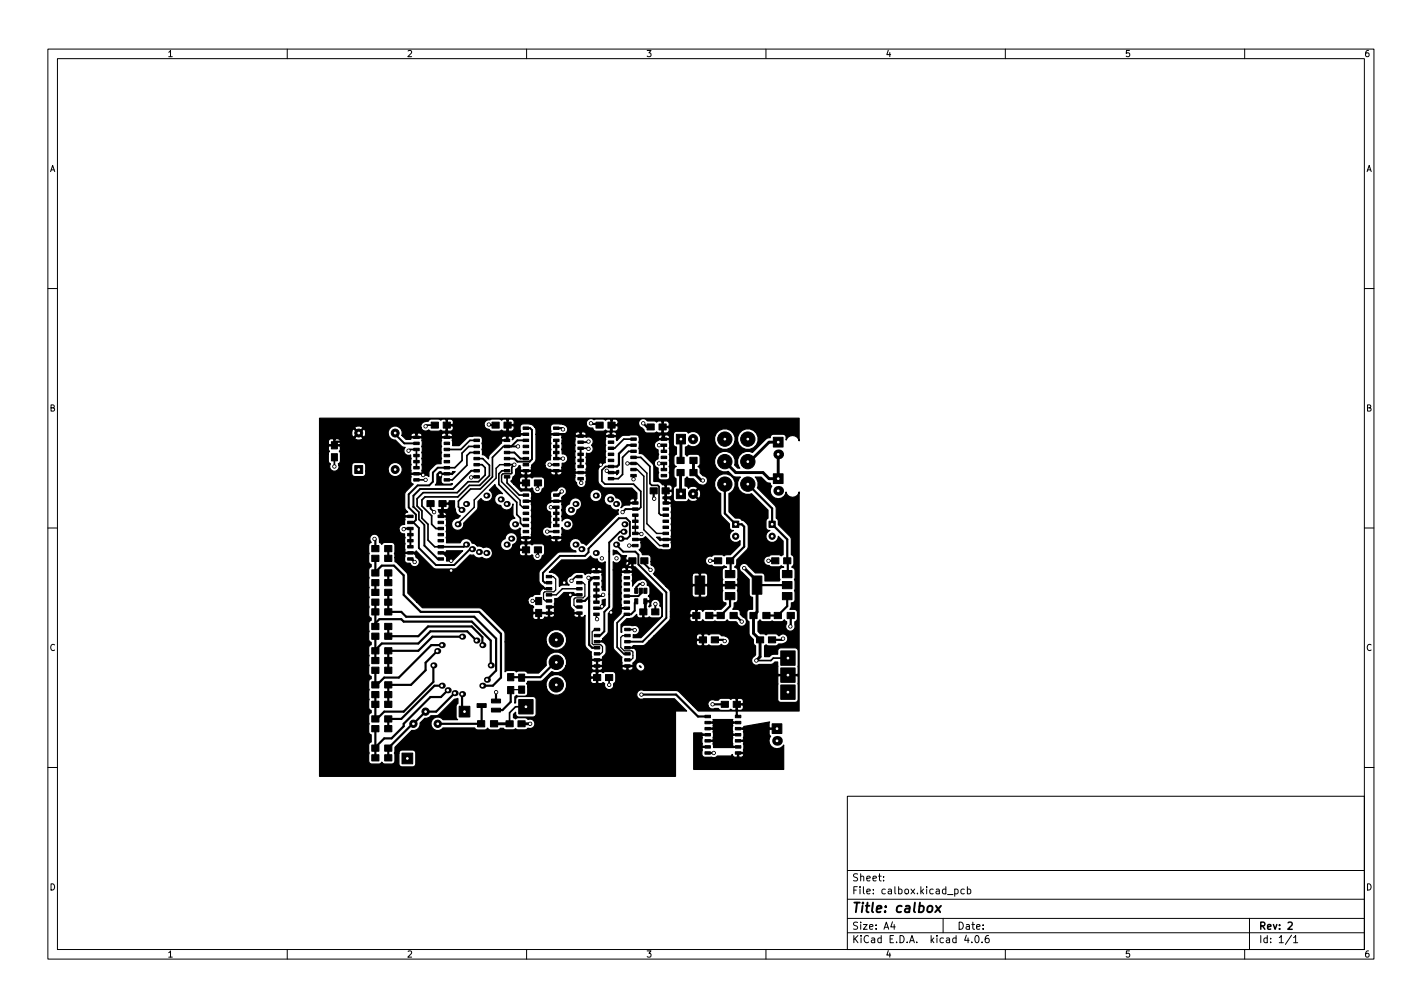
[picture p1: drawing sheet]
<svg xmlns="http://www.w3.org/2000/svg" width="297mm" height="210mm" viewBox="0 0 297 210" stroke-linecap="round" stroke-linejoin="round" font-family="sans-serif">
<defs><g id="words">
<text font-size="2.8" x="178" y="190.6">Title: calbox</text>
<g font-size="2.1">
<text x="178" y="184">Sheet:</text>
<text x="178" y="186.7">File: calbox.kicad_pcb</text>
<text x="178" y="196.9">KiCad E.D.A. kicad 4.0.6</text>
<text x="178" y="194.1">Size: A4</text>
<text x="200" y="194.1">Date:</text>
<text x="263" y="194.1">Rev: 2</text>
<text x="263" y="196.9">Id: 1/1</text>
</g>
<g font-size="1.8">
<text x="35" y="11.9">1</text>
<text x="85" y="11.9">2</text>
<text x="135" y="11.9">3</text>
<text x="185" y="11.9">4</text>
<text x="235" y="11.9">5</text>
<text x="285" y="11.9">6</text>
<text x="10.3" y="35.9">A</text>
<text x="285.3" y="35.9">A</text>
<text x="10.3" y="85.9">B</text>
<text x="285.3" y="85.9">B</text>
<text x="10.3" y="135.9">C</text>
<text x="285.3" y="135.9">C</text>
<text x="10.3" y="185.9">D</text>
<text x="285.3" y="185.9">D</text>
<text x="35" y="199.9">1</text>
<text x="85" y="199.9">2</text>
<text x="135" y="199.9">3</text>
<text x="185" y="199.9">4</text>
<text x="235" y="199.9">5</text>
<text x="285" y="199.9">6</text>
</g>
</g></defs>
<g fill="none" stroke="#000" stroke-width=".21">
<path d="M10 10.2h277v190.1h-277zM12 12.2h273v186.1h-273zM60 10.2v2M110 10.2v2M160 10.2v2M210 10.2v2M260 10.2v2M10 60.2h2M285 60.2h2M10 110.2h2M285 110.2h2M10 160.2h2"/>
<path d="M177 166.3h108v32h-108zM285 160.2h2M60 198.3v2M110 198.3v2M160 198.3v2M177 194.8h108M177 191.8h108M177 187.8h108M177 181.8h108M184.6 183.8v.1M184.6 183v.1M186.4 192.5l-.3 1h.9"/>
<path d="M186.8 193v1M197 191.8v3M199.4 185.7l.5-.1 .2 .3-.1 .7h-.6M199.4 185.6v1.5M201.4 185.7l-.4-.1-.3 .3 .2 .7h.5M201.9 195.3l-.4 1h.9M202.1 185.7l.4-.1 .3 .3-.2 .7h-.5M202.1 185.1v1.5M203 196.7v.1M203.9 195.4l.1-.1a.8 .8 0 0 1 .5 .8 .8 .8 0 0 1-.5 .7 1 1 0 0 1-.1-1.4zM205.1 196.7v.1M206.5 195.3l-.4 .1a1.01 1.01 0 0 0 0 1.4l.5-.1v-.5l-.2-.3-.5 .1-.1 .2"/>
<path d="M210 198.3v2M260 198.3v2M261 191.8v6.5M269.8 195.3l-1.3 1.9M270.2 195.8l.4-.5v1.5M270.2 196.8h.9"/>
</g>
<g fill="none" stroke="#000" stroke-width=".3">
<path d="M105.9 97h-1.5l-.8 .8v2l-4.5 4.6v1.5l-3.5 3.6M106.9 98.7l-.2 .2h-1.6l-.3 .3v1.4l3.8 3.9v.9l.6 .5h.7M123.4 88.4l.2 .1M132.3 96.8h.8l2 2v10.5l2.1 2.1h1.9M132.3 98h.8l1.4 1.4v11.2l3.3 3.3h1.3M131.4 113.9h1.3M132.7 107.6v3.8h1.2l.1 .1M121 122.9h-3.5l-1.3 1.3h-1.5M124.2 132.7h1.1M124.7 136.5h.5M124.7 131.4h.5M86.2 151.1h.2"/>
<path d="M269.1 192.7l.5-.2 .3 .5-.9 1h.9"/>
</g>
<path d="M195.5 189.1l.9 1.4M196.6 189.1l-1.3 1.4" fill="none" stroke="#000" stroke-width=".4"/>
<g fill="#000" stroke="#000" stroke-width=".21">
<path d="M69.2 92.2h1.3v1.5h-1.3zM69.2 94.7h1.3v1.5h-1.3zM74.1 97.2h1.7v1.7h-1.7zM86.4 99.9h1.2v.6h-1.2zM86.4 98.7h1.2v.5h-1.2zM86.4 97.4h1.2v.5h-1.2zM86.4 96.1h1.2v.5h-1.2zM86.4 94.9h1.2v.5h-1.2zM86.4 93.6h1.2v.5h-1.2zM86.4 92.3h1.2v.5h-1.2zM86.4 91.1h1.2v.5h-1.2zM90.1 88.1h1.5v1.3h-1.5z"/>
<path d="M92.8 91.1h1.1v.5h-1.1zM92.8 93.6h1.1v.5h-1.1zM92.8 94.9h1.1v.5h-1.1zM92.8 96.1h1.1v.5h-1.1zM92.8 97.4h1.1v.5h-1.1zM92.8 98.7h1.1v.5h-1.1zM92.8 99.9h1.1v.6h-1.1zM92.8 92.3h1.1v.5h-1.1zM92.6 88.1h1.5v1.3h-1.5zM99 91.7h1.1v.5h-1.1zM99 93h1.1v.5h-1.1zM99 94.2h1.1v.5h-1.1z"/>
<path d="M99 95.5h1.1v.5h-1.1zM99 96.8h1.1v.5h-1.1zM99 98h1.1v.5h-1.1zM99 99.3h1.1v.5h-1.1zM102.8 88.1h1.5v1.3h-1.5zM105.3 99.3h1.2v.5h-1.2zM105.3 98h1.2v.5h-1.2zM105.3 95.5h1.2v.5h-1.2zM105.3 94.2h1.2v.5h-1.2zM105.3 93h1.2v.5h-1.2zM105.3 91.7h1.2v.5h-1.2zM105.3 96.8h1.2v.5h-1.2z"/>
<path d="M105.3 88.1h1.5v1.3h-1.5zM109.3 98h1.1v.5h-1.1zM109.3 95.5h1.1v.5h-1.1zM109.3 94.2h1.1v.5h-1.1zM109.3 93h1.1v.5h-1.1zM109.3 91.7h1.1v.5h-1.1zM109.3 90.4h1.1v.5h-1.1zM109.3 89.1h1.1v.6h-1.1zM109.3 96.8h1.1v.5h-1.1zM115.6 89.1h1.2v.6h-1.2zM115.6 90.4h1.2v.5h-1.2zM115.6 91.7h1.2v.5h-1.2z"/>
<path d="M115.6 93h1.2v.5h-1.2zM115.6 94.2h1.2v.5h-1.2zM115.6 95.5h1.2v.5h-1.2zM115.6 96.8h1.2v.5h-1.2zM115.6 98h1.2v.5h-1.2zM120.7 99.7h1.2v.5h-1.2zM120.7 98.4h1.2v.5h-1.2zM120.7 97.1h1.2v.6h-1.2zM120.7 95.9h1.2v.5h-1.2zM120.7 94.6h1.2v.5h-1.2zM120.7 93.3h1.2v.5h-1.2zM120.7 92.1h1.2v.5h-1.2z"/>
<path d="M120.7 90.8h1.2v.5h-1.2zM124.5 88.1h1.5v1.3h-1.5zM127.1 90.8h1.1v.5h-1.1zM127.1 93.3h1.1v.5h-1.1zM127.1 94.6h1.1v.5h-1.1zM127.1 95.9h1.1v.5h-1.1zM127.1 97.1h1.1v.6h-1.1zM127.1 98.4h1.1v.5h-1.1zM127.1 99.7h1.1v.5h-1.1zM127.1 92.1h1.1v.5h-1.1zM127 88.1h1.5v1.3h-1.5zM131.8 91.4h1.1v.5h-1.1z"/>
<path d="M131.8 92.7h1.1v.5h-1.1zM131.8 94h1.1v.5h-1.1zM131.8 95.2h1.1v.6h-1.1zM131.8 96.5h1.1v.5h-1.1zM131.8 97.8h1.1v.5h-1.1zM131.8 99.1h1.1v.5h-1.1zM135.2 88.5h1.5v1.3h-1.5zM138.1 99.1h1.2v.5h-1.2zM138.1 97.8h1.2v.5h-1.2zM138.1 95.2h1.2v.6h-1.2zM138.1 94h1.2v.5h-1.2zM138.1 92.7h1.2v.5h-1.2z"/>
<path d="M138.1 91.4h1.2v.5h-1.2zM138.1 96.5h1.2v.5h-1.2zM137.7 88.5h1.5v1.3h-1.5zM141.4 98h1.5v1.3h-1.5zM141.4 95.5h1.5v1.3h-1.5zM141.3 90.7h1.9v2h-1.9zM144.1 98h1.5v1.3h-1.5zM144.1 95.5h1.5v1.3h-1.5zM161.5 91.3h2.1v2h-2.1zM77.7 115.9h1.5v1.3h-1.5zM77.7 119h1.5v1.3h-1.5zM77.7 113.9h1.5v1.3h-1.5z"/>
<path d="M80.4 115.9h1.5v1.3h-1.5zM80.4 119h1.5v1.3h-1.5zM80.4 113.9h1.5v1.3h-1.5zM85.2 116.5h1.1v.5h-1.1zM85.2 115.2h1.1v.5h-1.1zM85.2 113.9h1.1v.5h-1.1zM85.2 112.6h1.1v.6h-1.1zM85.2 111.4h1.1v.5h-1.1zM85.2 110.1h1.1v.5h-1.1zM85.2 108.8h1.1v.5h-1.1zM85.2 107.6h1.1v.5h-1.1zM89.2 104.5h1.5v1.3h-1.5z"/>
<path d="M91.5 107.6h1.1v.5h-1.1zM91.5 110.1h1.1v.5h-1.1zM91.5 111.4h1.1v.5h-1.1zM91.5 112.6h1.1v.6h-1.1zM91.5 113.9h1.1v.5h-1.1zM91.5 115.2h1.1v.5h-1.1zM91.5 116.5h1.1v.5h-1.1zM91.5 108.8h1.1v.5h-1.1zM91.7 104.5h1.5v1.3h-1.5zM109.1 100.2h1.5v1.3h-1.5zM109.1 114.2h1.5v1.2h-1.5zM109.3 112h1.1v.5h-1.1z"/>
<path d="M109.3 109.5h1.1v.5h-1.1zM109.3 108.2h1.1v.5h-1.1zM109.3 106.9h1.1v.5h-1.1zM109.3 105.7h1.1v.5h-1.1zM109.3 104.4h1.1v.5h-1.1zM109.3 103.1h1.1v.5h-1.1zM109.3 110.7h1.1v.5h-1.1zM111.6 100.2h1.5v1.3h-1.5zM111.6 114.2h1.5v1.2h-1.5zM115.6 103.1h1.2v.5h-1.2zM115.6 104.4h1.2v.5h-1.2zM115.6 105.7h1.2v.5h-1.2z"/>
<path d="M115.6 106.9h1.2v.5h-1.2zM115.6 108.2h1.2v.5h-1.2zM115.6 109.5h1.2v.5h-1.2zM115.6 110.7h1.2v.5h-1.2zM115.6 112h1.2v.5h-1.2zM124 119.1h1.2v.5h-1.2zM130.4 119.1h1.1v.5h-1.1zM131.4 116.5h1.4v1.2h-1.4zM132.1 113.7h1.2v.5h-1.2zM132.1 112.4h1.2v.5h-1.2zM132.1 111.1h1.2v.5h-1.2zM132.1 109.8h1.2v.6h-1.2z"/>
<path d="M132.1 108.6h1.2v.5h-1.2zM132.1 107.3h1.2v.5h-1.2zM132.1 106h1.2v.5h-1.2zM132.1 104.8h1.2v.5h-1.2zM133.9 116.5h1.4v1.2h-1.4zM135.8 101.9h1.5v1.2h-1.5zM138.5 104.8h1.1v.5h-1.1zM138.5 107.3h1.1v.5h-1.1zM138.5 108.6h1.1v.5h-1.1zM138.5 109.8h1.1v.6h-1.1zM138.5 111.1h1.1v.5h-1.1zM138.5 112.4h1.1v.5h-1.1z"/>
<path d="M138.5 113.7h1.1v.5h-1.1zM138.5 106h1.1v.5h-1.1zM138.3 101.9h1.5v1.2h-1.5zM141.3 102.1h1.9v2h-1.9zM149.3 116.5h1.5v1.2h-1.5zM153 108.8h1.3v1.3h-1.3zM151.8 116.5h1.5v1.2h-1.5zM151.5 119.1h2v1.5h-2zM160.6 108.8h1.3v1.3h-1.3zM161.5 98.9h2.1v2.1h-2.1zM161.2 116.5h1.5v1.2h-1.5zM163.7 116.5h1.5v1.2h-1.5z"/>
<path d="M163.4 119.1h2v1.5h-2zM77.7 121h1.5v1.3h-1.5zM77.7 127.1h1.5v1.3h-1.5zM77.7 125.1h1.5v1.3h-1.5zM77.7 132.2h1.5v1.3h-1.5zM77.7 137.3h1.5v1.3h-1.5zM77.7 123h1.5v1.3h-1.5zM77.7 130.2h1.5v1.3h-1.5zM77.7 135.2h1.5v1.3h-1.5zM80.4 121h1.5v1.3h-1.5zM80.4 127.1h1.5v1.3h-1.5zM80.4 125.1h1.5v1.3h-1.5z"/>
<path d="M80.4 132.2h1.5v1.3h-1.5zM80.4 137.3h1.5v1.3h-1.5zM80.4 123h1.5v1.3h-1.5zM80.4 130.2h1.5v1.3h-1.5zM80.4 135.2h1.5v1.3h-1.5zM111.9 127.2h1.2v1.5h-1.2zM111.9 124.7h1.2v1.5h-1.2zM114.1 120.1h1.2v.5h-1.2zM114.1 121.4h1.2v.5h-1.2zM114.1 123.9h1.2v.6h-1.2zM114.1 125.2h1.2v.5h-1.2zM114.1 126.5h1.2v.5h-1.2z"/>
<path d="M114.1 127.8h1.2v.5h-1.2zM114.1 122.7h1.2v.5h-1.2zM120.5 127.8h1.1v.5h-1.1zM120.5 126.5h1.1v.5h-1.1zM120.5 125.2h1.1v.5h-1.1zM120.5 123.9h1.1v.6h-1.1zM120.5 122.7h1.1v.5h-1.1zM120.5 121.4h1.1v.5h-1.1zM120.5 120.1h1.1v.5h-1.1zM124 128h1.2v.5h-1.2zM124 126.7h1.2v.5h-1.2zM124 125.5h1.2v.5h-1.2z"/>
<path d="M124 124.2h1.2v.5h-1.2zM124 122.9h1.2v.5h-1.2zM124 121.7h1.2v.5h-1.2zM124 120.4h1.2v.5h-1.2zM124.1 131.2h1.2v.5h-1.2zM124.1 132.5h1.2v.5h-1.2zM124.1 135h1.2v.5h-1.2zM124.1 136.3h1.2v.5h-1.2zM124.1 137.5h1.2v.5h-1.2zM124.1 138.8h1.2v.5h-1.2zM124.1 133.7h1.2v.5h-1.2zM130.4 121.7h1.1v.5h-1.1z"/>
<path d="M130.4 122.9h1.1v.5h-1.1zM130.4 124.2h1.1v.5h-1.1zM130.4 125.5h1.1v.5h-1.1zM130.4 126.7h1.1v.5h-1.1zM130.4 128h1.1v.5h-1.1zM130.4 120.4h1.1v.5h-1.1zM130.5 138.8h1.1v.5h-1.1zM130.5 137.5h1.1v.5h-1.1zM130.5 136.3h1.1v.5h-1.1zM130.5 135h1.1v.5h-1.1zM130.5 133.7h1.1v.5h-1.1zM130.5 132.5h1.1v.5h-1.1z"/>
<path d="M130.5 131.2h1.1v.5h-1.1zM132.6 122.8h.6v1.1h-.6zM132.6 125h.6v1.1h-.6zM133.5 122.8h.7v1.1h-.7zM133.6 127.1h1.5v1.3h-1.5zM134.5 122.8h.6v1.1h-.6zM134.5 125h.6v1.1h-.6zM136.1 127.1h1.5v1.3h-1.5zM144.7 127.9h1.5v1.3h-1.5zM146.1 133h1.5v1.2h-1.5zM145.2 120.3h2v3.8h-2zM147.4 127.9h1.5v1.3h-1.5z"/>
<path d="M148.6 133h1.5v1.2h-1.5zM149.8 127.9h1.5v1.3h-1.5zM152.5 127.9h1.5v1.3h-1.5zM151.5 121.4h2v1.5h-2zM151.5 123.7h2v1.5h-2zM156.6 127.9h1.6v1.3h-1.6zM158 133h1.5v1.2h-1.5zM157.1 120.3h2v3.8h-2zM159.3 127.9h1.6v1.3h-1.6zM160.5 133h1.5v1.2h-1.5zM161.7 127.9h1.5v1.3h-1.5zM163.1 135.9h3v3h-3z"/>
<path d="M164.4 127.9h1.5v1.3h-1.5zM163.4 121.4h2v1.5h-2zM163.4 123.7h2v1.5h-2zM77.7 146.4h1.5v1.3h-1.5zM77.7 139.3h1.5v1.3h-1.5zM77.7 144.4h1.5v1.3h-1.5zM77.7 151.5h1.5v1.3h-1.5zM77.7 157.6h1.5v1.3h-1.5zM77.7 142.3h1.5v1.3h-1.5zM77.7 149.5h1.5v1.3h-1.5zM77.7 155.6h1.5v1.3h-1.5zM80.4 146.4h1.5v1.3h-1.5z"/>
<path d="M80.4 139.3h1.5v1.3h-1.5zM80.4 144.4h1.5v1.3h-1.5zM80.4 151.5h1.5v1.3h-1.5zM80.4 157.6h1.5v1.3h-1.5zM80.4 142.3h1.5v1.3h-1.5zM80.4 149.5h1.5v1.3h-1.5zM80.4 155.6h1.5v1.3h-1.5zM84 157.2h2.2v2.3h-2.2zM95.9 147.5h2.2v2.2h-2.2zM99.8 150.5h1.5v1.3h-1.5zM99.7 146.9h1.9v.8h-1.9zM102.5 150.5h1.5v1.3h-1.5z"/>
<path d="M102.7 147.9h1.9v.8h-1.9zM102.7 146h1.9v.8h-1.9zM105.7 150.5h1.5v1.2h-1.5zM106 143.3h1.3v1.5h-1.3zM106 140.6h1.3v1.5h-1.3zM108.2 150.5h1.5v1.2h-1.5zM108.4 146.1h3v3h-3zM108.3 143.2h1.3v1.5h-1.3zM108.3 140.7h1.3v1.5h-1.3zM124 140.8h1.5v1.3h-1.5zM126.5 140.8h1.5v1.3h-1.5zM147.3 149.3h1.1v.6h-1.1z"/>
<path d="M147.3 150.6h1.1v.5h-1.1zM147.3 151.9h1.1v.5h-1.1zM147.3 153.2h1.1v.5h-1.1zM147.3 154.4h1.1v.5h-1.1zM147.3 155.7h1.1v.5h-1.1zM147.3 157h1.1v.5h-1.1zM150.7 146.4h1.5v1.3h-1.5zM153.6 157h1.1v.5h-1.1zM153.6 155.7h1.1v.5h-1.1zM153.6 153.2h1.1v.5h-1.1zM153.6 151.9h1.1v.5h-1.1zM153.6 150.6h1.1v.5h-1.1z"/>
<path d="M153.6 149.3h1.1v.6h-1.1zM153.6 154.4h1.1v.5h-1.1zM153.2 146.4h1.5v1.3h-1.5zM161.3 151.1h2v2.1h-2zM163.1 139.5h3v3h-3zM163.1 143h3v3h-3z"/>
<circle cx="69.8" cy="97.4" r=".34"/>
<circle cx="74.9" cy="90.4" r=".83"/>
<circle cx="82.5" cy="98" r=".83"/>
<circle cx="82.5" cy="90.4" r=".83"/>
<circle cx="85.3" cy="94.1" r=".34"/>
<circle cx="88.4" cy="99.2" r=".34"/>
<circle cx="88.9" cy="89" r=".34"/>
<circle cx="91.9" cy="99.2" r=".34"/>
<circle cx="98.4" cy="99.7" r=".34"/>
<circle cx="102.1" cy="88.6" r=".34"/>
<circle cx="107.4" cy="97" r=".34"/>
<circle cx="108.2" cy="93.2" r=".34"/>
<circle cx="114.8" cy="97" r=".34"/>
<circle cx="117.6" cy="89.7" r=".34"/>
<circle cx="117.6" cy="95.8" r=".34"/>
<circle cx="122.9" cy="93.7" r=".34"/>
<circle cx="122.9" cy="92.2" r=".34"/>
<circle cx="123.4" cy="88.4" r=".34"/>
<circle cx="125.5" cy="97" r=".34"/>
<circle cx="126.7" cy="98.3" r=".34"/>
<circle cx="131.1" cy="96.8" r=".34"/>
<circle cx="134.4" cy="88.4" r=".34"/>
<circle cx="137.7" cy="96.8" r=".34"/>
<circle cx="137.7" cy="93" r=".34"/>
<circle cx="144.8" cy="91.7" r=".95"/>
<circle cx="151.4" cy="91.7" r="1.5"/>
<circle cx="151.4" cy="96.4" r="1.5"/>
<circle cx="156.2" cy="96.4" r="1.5"/>
<circle cx="156.2" cy="91.7" r="1.5"/>
<circle cx="78.2" cy="112.5" r=".34"/>
<circle cx="84.3" cy="110.5" r=".34"/>
<circle cx="86.6" cy="117.3" r=".34"/>
<circle cx="88.9" cy="100.2" r=".34"/>
<circle cx="90.7" cy="106.9" r=".34"/>
<circle cx="94.2" cy="117.1" r=".34"/>
<circle cx="94.2" cy="119.1" r=".34"/>
<circle cx="112.3" cy="116.1" r=".34"/>
<circle cx="112.3" cy="102.1" r=".34"/>
<circle cx="114.3" cy="111" r=".34"/>
<circle cx="115.1" cy="105.9" r=".34"/>
<circle cx="117.3" cy="102.6" r=".34"/>
<circle cx="121.4" cy="100.8" r=".34"/>
<circle cx="125.7" cy="116.6" r=".34"/>
<circle cx="128.8" cy="116.6" r=".34"/>
<circle cx="130" cy="106.9" r=".34"/>
<circle cx="131.4" cy="113.9" r=".34"/>
<circle cx="132.3" cy="100.1" r=".34"/>
<circle cx="134" cy="111.5" r=".34"/>
<circle cx="135.9" cy="119" r=".34"/>
<circle cx="136.7" cy="104.1" r=".34"/>
<circle cx="144.8" cy="103.1" r=".95"/>
<circle cx="146.8" cy="100.3" r=".34"/>
<circle cx="148.3" cy="117.1" r=".34"/>
<circle cx="151.4" cy="101.1" r="1.5"/>
<circle cx="153.7" cy="112" r=".65"/>
<circle cx="155.4" cy="118.6" r=".34"/>
<circle cx="156.2" cy="101.1" r="1.5"/>
<circle cx="160.5" cy="117.1" r=".34"/>
<circle cx="161.3" cy="112" r=".65"/>
<circle cx="111.3" cy="125.5" r=".34"/>
<circle cx="116.2" cy="133.6" r="1.5"/>
<circle cx="116.2" cy="138.3" r="1.5"/>
<circle cx="117.9" cy="121.7" r=".34"/>
<circle cx="119.1" cy="124.2" r=".34"/>
<circle cx="119.4" cy="121.3" r=".34"/>
<circle cx="122.9" cy="120.6" r=".34"/>
<circle cx="124.7" cy="129.3" r=".34"/>
<circle cx="125.7" cy="126.6" r=".34"/>
<circle cx="126" cy="124.2" r=".34"/>
<circle cx="127.6" cy="127.9" r=".34"/>
<circle cx="132.6" cy="131.6" r=".34"/>
<circle cx="134.2" cy="121.9" r=".34"/>
<circle cx="136.9" cy="126.1" r=".34"/>
<circle cx="151.4" cy="133.9" r=".34"/>
<circle cx="154.9" cy="129.8" r=".34"/>
<circle cx="158" cy="137.9" r=".34"/>
<circle cx="163.6" cy="133.3" r=".34"/>
<circle cx="165.1" cy="130.8" r=".34"/>
<circle cx="86.4" cy="151.1" r=".76"/>
<circle cx="88.9" cy="148.6" r=".76"/>
<circle cx="91.4" cy="151.1" r=".76"/>
<circle cx="103.6" cy="144.5" r=".34"/>
<circle cx="110.7" cy="151.1" r=".34"/>
<circle cx="116.2" cy="143" r="1.5"/>
<circle cx="127.3" cy="143" r=".34"/>
<circle cx="134" cy="145" r=".34"/>
<circle cx="148.8" cy="147.1" r=".34"/>
<circle cx="149.1" cy="157.2" r=".34"/>
</g>
<g fill="#000">
<circle cx="162.6" cy="94.9" r="1.02"/>
<circle cx="95.6" cy="109.5" r=".63"/>
<circle cx="96.4" cy="106.5" r=".63"/>
<circle cx="97.4" cy="113.7" r=".63"/>
<circle cx="97.4" cy="105.2" r=".63"/>
<circle cx="98.6" cy="114.7" r=".63"/>
<circle cx="100" cy="115.3" r=".63"/>
<circle cx="101.6" cy="115.5" r=".63"/>
<circle cx="101.6" cy="103.5" r=".63"/>
<circle cx="104.6" cy="104.3" r=".63"/>
<circle cx="105.8" cy="105.2" r=".63"/>
<circle cx="105.8" cy="113.7" r=".63"/>
<circle cx="106.8" cy="112.5" r=".63"/>
<circle cx="107.6" cy="109.5" r=".63"/>
<circle cx="118.5" cy="109.5" r=".63"/>
<circle cx="119.3" cy="106.5" r=".63"/>
<circle cx="120.2" cy="105.2" r=".63"/>
<circle cx="120.2" cy="113.7" r=".63"/>
<circle cx="121.5" cy="114.7" r=".63"/>
<circle cx="124.5" cy="103.5" r=".63"/>
<circle cx="124.5" cy="115.5" r=".63"/>
<circle cx="127.5" cy="104.3" r=".63"/>
<circle cx="128.7" cy="105.2" r=".63"/>
<circle cx="128.7" cy="113.7" r=".63"/>
<circle cx="129.7" cy="112.5" r=".63"/>
<circle cx="130.3" cy="111" r=".63"/>
<circle cx="130.5" cy="109.5" r=".63"/>
<circle cx="162.6" cy="102.5" r="1.02"/>
<circle cx="90.5" cy="138.9" r=".63"/>
<circle cx="91.3" cy="135.9" r=".63"/>
<circle cx="92.3" cy="134.7" r=".63"/>
<circle cx="96.5" cy="132.9" r=".63"/>
<circle cx="99.5" cy="133.7" r=".63"/>
<circle cx="100.8" cy="134.7" r=".63"/>
<circle cx="102.5" cy="138.9" r=".63"/>
<circle cx="92.3" cy="143.2" r=".63"/>
<circle cx="93.5" cy="144.1" r=".63"/>
<circle cx="95" cy="144.7" r=".63"/>
<circle cx="96.5" cy="144.9" r=".63"/>
<circle cx="100.8" cy="143.2" r=".63"/>
<circle cx="101.7" cy="141.9" r=".63"/>
<circle cx="162.3" cy="154.7" r="1.02"/>
</g>
<g fill="none" stroke="#000" stroke-width=".41">
<path d="M82.5 90.4v.3l2 1.9h2.5M93.3 97.7h-1.9l-1 1v1.9l-.7 .7h-2.5l-1.8 1.9v2.7l1.5 1.5v1.2l-.5 .5M99.6 99.6h-1l-.2 .1M99.6 98.3h-1.2l-3.8 3.8h-6.8l-1.4 1.4v2.4M105.9 97h1.5M105.9 93.2h2.3M105.9 94.5h1.5l1.3 1.3h1.2M109.9 91.9h-1.8l-1.3 1.3M109.9 89.4h.8l.4 .4v6.1l-.5 .5h-2.5l-.7-.6h-1.5M114.8 97h1.4M121.3 93.6v3.8M122.9 92.2l-.1 .1h-1.5"/>
<path d="M131.1 96.8h1.2M85.7 110.4v3.8M85.7 109.1h.7M86.4 109.1l1.1 1.1v4.2l3.6 3.6h3.8l3.3-3.3h.4M88.6 109.6v4.3l2.8 2.8h.7M97.4 113.7l-.5 .5h-4.8M112.4 116l-.1 .1M114.3 111h1.9M128.7 113.7l1.5 1.5h2.5l.6 .6v2.1l5.9 5.8v5.3l-5 5h-3.1M129.7 112.5h1.3l.6-.6v-2.9l-.8-.8h-1.5l-6.4 6.3v.8l-.7 .8h-5.2l-3.6 3.5v1.7l.4 .4h.9M130.3 111h-.8l-2.2 2.3v13.4l-1.1 1.1v4l-.9 .9M132.1 117.1l-1.2 1.2v1.1"/>
<path d="M132.7 106.3h-2l-.7 .6M134.6 117.1v.6l1.3 1.3M112.5 128l.1 .1M125.7 126.6l-.4 .4h-.7M126 124.2l-.3 .3h-1.1M132.9 125.6l-.3 .3v1.6l-.8 .8h-.9M133.6 139.1l.3 .2M133.9 123.4v.5l-.6 .6h-2.4M134.2 121.9h-.6l-.7 .7v.8M136.9 126.1v1.7"/>
</g>
<g fill="none" stroke="#000" stroke-width=".46">
<path d="M74.9 90.4l-1.8 1.8h-3.3M93.3 88.8v2.5M93.3 91.3h.1M102.1 88.6l.1 .2h1.3M106 88.8l-.1 3.1M109.9 98.3v2.5M116.2 91.9v3.9h1.4M116.2 89.4h1.1l.3 .3M123.6 88.5h1.5M127.6 88.5v2.6M132.3 93h-1.2l-1.8 1.7v2.3l-.4 .4h-1.3M134.4 88.4l.7 .7h.8"/>
<path d="M138.4 89.1v2.3l.3 .3M142.2 91.7v.1M156.2 96.4h.4M78.2 112.5l.2 .2v1.8M78.4 116.6v3M78.4 119.5l1.4-1.4h2.5l2 2v4.1l3.6 3.6h12.2l4.5 4.5v9.2l-1.7 1.7h-2.1M81.1 114.5v2.1M81.1 119.6v2.1M85.7 116.7h.3l.6 .6M85.7 110.4h-1.2l-.2 .1M85.7 115.4h.8l3.7 3.7h4M92.1 115.4h.5l1.6 1.7"/>
<path d="M92.4 105.2v2.3l-.3 .3M109.9 112.3h.1M109.9 112.3v2.5M112.4 100.8l-.1 1.3M112.4 114.8v1.2M115.1 105.9h1.1v3.8M117.3 102.6l-.7 .8h-.4M124.6 119.4h-5.7l-1 1v1.3M136.5 102.5l.2 1.6M139 102.5v2.5M139 105h.1M142.2 103v.1"/>
<path d="M148.3 117.1h1.7M151.4 101.1v6.1l2.3 2.3h1.2l.5 .5v4.1l-2.9 3M152.6 117.1v2.6l-.1 .2M156.2 101.1l5.1 5.1v3.3l3.1 3.1v4.5M160.5 117.1h1.4M164.6 117.1v2.6l-.2 .2M78.4 121.7v2M78.4 125.7v5.1M78.4 132.8v5.1M78.4 130.1l.8-.8h4.6l.5 .5h14.3l3.9 4v5.1M81.1 123.7v4.1h2.7l1 1h14.3l4.5 4.5v6.7l-1.9 1.9M81.1 130.8v2h6.3l2-2h9.2l2.2 2.2v1.7"/>
<path d="M90.5 138.9v3.5l-6.2 6.2h-4l-1.6 1.5h-.3v-5.1M91.3 135.9l-2.4 2.5v1.5l-3 3.1h-4.8v4.1M92.3 134.7h-2.2l-6.8 6.8h-3l-1.6 1.5h-.3v-3.1M96.5 132.9h-6.2l-2.9 3h-6.3v4M99.5 133.7l-1.9-1.9h-7.7l-2.5 2.6h-7.6l-1.4 1.3M112.8 122.7h.7l.3 .2h.9M116.2 138.3h-.2l-3.1 3.1h-6.2M119.1 124.2h1.9M119.6 123.9l.3 .3M122.9 120.6h1.7M123.1 124.6l-.9 .9h-1.2M123.8 120.6l-.7 .8v13.2l.6 .6h1"/>
<path d="M132.6 134.9l-.4 .3h-1.1M146.2 122.2h6.3M149.3 133.6h1.8l.3 .3M152.5 124.5v2.1l-2 1.9h-2.3M153.2 128.5h.5l1.2 1.3M158.1 122.2h6.3M163.6 133.3l-.3 .3h-2M164.4 124.5v2.1l-1.9 1.9h-2.4M165.2 128.5l-.1 2.3M78.4 152.1v6.1M86.2 151.1l-5.1 5.1v2M92.3 143.2h-1.5l-7 6.9h-2.7v2"/>
<path d="M93.5 144.1l-1.4 1.4h-2.2l-5.6 5.6v.5l-2.5 2.6h-1.5l-1.9 1.8M95 144.7l-3.9 3.9h-2.2l-2.5 2.5M96.5 144.9v3.2l.5 .5M100.6 147.3l-.1 3.8h-9.1M103.6 144.5v1.9M106.7 144.1v2.5l-1.7 1.7h-1.4M134 145h7.2l4.6 4.6h2M146.8 156h1M146.8 153.4h1M147.8 157.2h1.3M147.8 154.7h1M147.8 152.1h1"/>
<path d="M147.8 150.9h1M148.8 147.1h2.6M153.2 156h1M153.2 153.4h1M153.2 150.9h1M153.9 147.1v2.2l.3 .3M154.2 154.7h1M154.2 152.1h1"/>
</g>
<g fill="none" stroke="#000" stroke-width=".61">
<path d="M142.2 98.7v4.4M142.2 91.7v4.4M144.9 96.1v2.6l1.6 1.6h.3M162.6 92.3h-1.9l-4.1 4.1M162.6 94.9v5h-1.9l-1.3-1.2h-5.7l-2.3-2.3M155.4 118.6l2.7 2.7v6.5l-.7 .7v3.7l1.4 1.4M78.4 135.9h.3M134.8 125.6v1.7l-.4 .5M158.7 133.6h.1M158.8 133.6v3.5l-.8 .8h.1M78.4 142.8v.2M78.4 149.9v.2"/>
<path d="M106.4 151.1h-3.2M108.9 151.1h1.8"/>
</g>
<g fill="none" stroke="#000" stroke-width=".36">
<path d="M69.8 95.5v1.9M85.3 94.1l.3-.3h1.4v3.9M87 98.9h1.1l.3 .3M90.8 88.8h-1.6l-.3 .2M93.3 98.9h-1.1l-.3 .3M99.6 94.5h-1.4l-.7 .6v2l-3 3.1h-1.2M99.6 91.9h-1.4l-1.9 1.9h-3M99.6 93.2h-1.7l-1.4 1.4v1.5l-1.5 1.6h-1.7M99.6 97h1.1l.6 .7v1.5l-1.4 1.4h-2.1l-2.3 2.3h-7.1l-1.3 1.2v1.6l1 1v1.5l1.3 1.3v3.3l1.4 1.4h1.3M99.6 95.8h1.2l1.4 1.3v2.2l-2 2h-2.2l-2.4 2.5h-6.8l-.7 .6v1.3l2.1 2v1.8l.9 .9h1M105.9 93.2h-.7l-2.3 2.3v4.1l-2.6 2.5h-2l-2.5 2.5v1.2l.6 .7M105.9 99.6v1.2l2.6 2.6h1.4"/>
<path d="M105.9 98.3h-1.1l-.6 .6v2.2l3.7 3.8v2.5l.8 .8v1l.5 .5h.7M107.4 97l-.5 .6v1.2M121.3 93.6h1.5l.1 .1M121.3 97.4h.5M121.3 99.9v.8l.1 .1M126.7 98.3l.4 .4h.5M127.6 97.4h-1.1l-.8 .8v2.3l.7 .6h5.9l1.6 1.5v3.3l-.4 .4h-.8M132.3 99.3v.8M132.3 91.7h-2l-1.9 1.9h-.8M132.3 95.5h1.6l1.9 1.9v3.6l.3 .3h1.3l.3 .3v5.6l.3 .4h1.1M132.3 94.2h-1l-1.3 1.3v3.6l-.8 .8h-1.6M137.7 96.8h1v1.2"/>
<path d="M137.7 93h1v1.2M86.4 105.8l1.1 1.1v1.6l1.1 1.1M87 100.2h1.9M89.9 105.2v1l.8 .7M130.9 119.4h.1M111.3 125.5h1.2M112.5 128h2.2M114.7 128h.1M121 120.4h-.7l-.9 .9M124.6 121.9v3.8M124.6 128.3v.9l.1 .1M124.7 139.1l-.1 2.5"/>
<path d="M126.1 133.7l-.2 .3h-1.2M130.9 128.3h-.2l-1.8 1.7v5.1l1.4 1.4h.8M131.1 131.4h1.4l.1 .2M164.6 137.4h-3.1l-.5 .5h-2.9M109.9 147.6h-2.2l-1.3 1.2v2.3M127.2 141.5l.1 1.5"/>
</g>
<path d="M114.7 120.4h.9l.5 .5v2.3l-.4 .4h-1.9l-.3 .2v1.3l.4 .4h.8M121 121.7h.8l.4 .3v2.5l-.4 .3h-1.7l-.2 .3v1.3l.4 .3h.7M124.7 131.4h-.5l-.5 .5v2.5l.3 .2h1.5l.4 .4v1.1l-.4 .4h-.8M131.1 132.7h-1.1l-.3 .4v2.1l.7 .7h1.6l.2 .2v1.3l-.4 .4h-.7M109 144l-2.3 .1" fill="none" stroke="#000" stroke-width=".25"/>
<path d="M91.3 99l.5-.5h.4l.1 .3h2.1l.1-.3h.6l-.7 .6h-2.1l-.2 .1 .1 .3a1.05 1.05 0 0 0 .6 1.6l1.7-.1-.2 .3h-3.4l.4-.7zM127.5 98.5h1.2l.1-.2 .4-.1v.5l-.4 .4-.1-.3h-1.2zM66.7 87.3h100.2v4.8a1.4 1.4 0 0 0-1.3-1.2 1.4 1.4 0 0 0-1.4 1v-.8l-.4-.4h-2.3a.65 .65 0 0 0-.6 .7l-.6 .1-.3 .2-2.8 2.8a2.14 2.14 0 0 0-2.7 .5 2.14 2.14 0 0 0 0 2.7h-.4l-.7-.6a2.16 2.16 0 0 0-1.8-2.9 2.16 2.16 0 0 0-2.3 2.4 2.16 2.16 0 0 0 2.8 1.8l1.2 1.1 1.4 .1a2.12 2.12 0 0 0-.3 2.7 2.12 2.12 0 0 0 2.6 .8l3.4 3.4v1.7l-.2 .2-.2 .4v1.6a.71 .71 0 0 0 .8 .4 1.29 1.29 0 0 0-.3 2.2 1.29 1.29 0 0 0 2.1-1l1 1v2.8l-.4 .3-.5-.3h-1.5l-.5 .3a.99 .99 0 0 0-1.2 1 .99 .99 0 0 0 1.2 1l.5 .3h1.5l.5-.3 .5 .4a.72 .72 0 0 0-.9 .6v1.5l.1 .4-.1 .3h-3v-1l-.2-.5-.5-.2h-1.3l-1.5-1.5a.99 .99 0 0 0-1.6-.2 .99 .99 0 0 0 .3 1.6l1.5 1.5v3.1a.65 .65 0 0 0 .7 .6v2.5h-.6a.65 .65 0 0 0-.6 .7v1.5l.5 .4v2.8l.9 .9v1l.4 .3v1.9l-.3 .3a.99 .99 0 0 0-.4 1.4 .99 .99 0 0 0 1.5 .3h2.4h.3l.6-.5h.5l.1 2.5 .1 .1h4l.1-.1v-4.8a.65 .65 0 0 0-.6-.6h-3.2l-.4 .4-.1 .9-1.2 .1-.5 .4h-1v-2.3l.3-.2 .5 .3h1.5l.6-.4a1.78 1.78 0 0 0 2-1 .99 .99 0 0 0-.6-1.1 .99 .99 0 0 0-1.2 .3l-.8-.4h-1.5l-.5 .3-.2-.2-1-.1-.5-.5v-2l.4-.4 .6 .4h1.6a.63 .63 0 0 1 .8 0h1.8l.3-.4 .5 .4v.4a.99 .99 0 0 0 .6 1.6 .99 .99 0 0 0 1.1-1.3v-.7l.4-.2 .2-.4v-1.3a.65 .65 0 0 0-.7-.7h-.9l.2-.3 .1-1h.1a.65 .65 0 0 0 .7-.7v-1.5l-.2-.4 .2-.4v-1.5l-.2-.4 .2-.4v-1.5l-.2-.4-.5-.2 .4-.5v-1.5l-.1-.5-.4-.2-.1-3.5-2.6-2.8-.1-.9-.3-.4v-2l-.3-.6-3.7-3.7a1.94 1.94 0 0 0-.4-2.3h1.2l1.3 1.2 .6 .1v.3l.3 .3-.2 .4a1.67 1.67 0 0 0 1.1 2.2 1.67 1.67 0 0 0 2.1-1.4 1.4 1.4 0 0 0 1.4 1.1 1.4 1.4 0 0 0 1.3-1.1v45.8h-21l-1.2-1.2h3.2a.98 .98 0 0 0 1.4 .6h.8l.6 .4h1.5l.5-.2 .3 .2h.6l.2-.1v-1h.2v1l.2 .1h.6l.4-.3 .1-.7-.2-.1h-1.3v-1.2h.2v.9h1.1l.2-.1v-.5l-.5-.5h-.6l-.2 .2-1-.2-.3 .2-.5-.2h-1.5l-.6 .4h-.8a.98 .98 0 0 0-1.1 .1 .98 .98 0 0 0-.3 1h-3.2l-3.1-3.1h-7.1l-.3-.1a.99 .99 0 0 0-1.2 1.1 .99 .99 0 0 0 1.5 .7h6.4l2.5 2.6h-2.2l-.1 .1v13.5h-74.4v-48.2h10.3l.1 1.7-.1 1.6 .2 .5 .3 .2v.5l-.3 .1-.2 .5 .1 1.6-.1 .4 .1 1.7-.1 .3 .1 1.7-.1 .4 .1 1.6-.1 1.7 .2 .5 .3 .1v.5l-.3 .2-.2 .5 .1 1.6-.1 1.7 .2 .4 .3 .2v.5l-.3 .2-.2 .4 .1 1.7-.1 .4 .1 1.6-.1 1.7 .2 .4 .3 .2v.5l-.3 .2-.2 .4 .1 1.7-.1 .4 .1 1.6-.1 1.7 .2 .5 .3 .1v.5l-.3 .2-.2 .5 .1 1.6-.1 1.7 .2 .4 .3 .2v1.5l-.3 .2-.2 .5 .1 1.6-.1 1.7a.65 .65 0 0 0 .7 .6h1.7l.4-.4 .6 .4h1.7l.4-.6-.1-1.7h.9v2.3a.65 .65 0 0 0 .7 .6h2.2l.5-.2 .2-.4v-2.3a.65 .65 0 0 0-.7-.6h-2.2l-.5 .2-.2 .4h-.9l.1-1.2 3.6-3.5a1.41 1.41 0 0 0 1.7-1.6l.9-.9 1-.2 .3-.4h1.4l3.5-3.4 .8-.1v1l-.4 .6v2.2l.3 .6h-3l-.4-.4a1.42 1.42 0 0 0-1.9 .4 1.42 1.42 0 0 0 .3 2 1.42 1.42 0 0 0 2-.3h6.5l.2 .2 .5 .2h1.7l.4-.4 .6 .4h1.5l.5-.3h.6l.6 .3h1.5l.5-.3 .5 .3h1.5l.5-.3a1.04 1.04 0 0 0 1.5-1 1.04 1.04 0 0 0-1.5-.9l-.5-.3h-1.5l-.5 .2-.4-.2v-.7l.4-.5a.77 .77 0 0 0 .7 1h3l.4-.2 .2-.4v-3a.65 .65 0 0 0-.6-.7l-3.3 .1-.3 .3-.1 1h-.2v-1.4l.4-.2 .4 .2h1.3l.4-.2 .2-.5v-1.3h3.9l.3 .8a2.17 2.17 0 0 0 3 .6 2.17 2.17 0 0 0 .6-3h5.3v.4l.3 .4 .8 .1 .2-.1v-1h-1.1l-.2 .2h-5.3l-.6-.6a2.18 2.18 0 0 0-2.4 0 2.18 2.18 0 0 0-.9 2.2h-3.9l-.2-.7 .2-.4 3-.1 1.5-1.5h8.6v.5l.2 .1h1.1v-.9h.3v2.2l.1 .1h.6l.4-.2 .3 .2a.98 .98 0 0 0 .8 1.3 .98 .98 0 0 0 1.1-1h34.2v3a.65 .65 0 0 0 .7 .7h3l.6-.4v-5l-.1-.2h-4l-.1 .2-.1 1.7h-34.2v-.3l.2-.1 .2-.5v-1.5l-.4-.3-1.7-.1-.5 .3-.4-.3h-.6l-.1 .2-1-.2-.6 .5h-8.6l.6-.5 .5 .2a2.09 2.09 0 0 0 2.3-1.1l5.4 .1a.71 .71 0 0 0 .9 .5l.2-.1v-.6h.2v.6l.2 .1h.6l.3-.6 4 .1a.71 .71 0 0 0 .9 .5l.1-.1v-.6h.3v.6l.1 .1h.7l.3-.6-.2-.1h-2.1l-.1 .1h-4l-.1-.1h-2.1l-.2 .1h-5.4l.1-.2h14.6a.97 .97 0 0 0 .8 1 .97 .97 0 0 0 1.1-.8 .97 .97 0 0 0-.8-1 .97 .97 0 0 0-1.1 .8h-14.6l.1-1h5.2l.1 .3-.1 .4 .2 .1h.9v-1h.2v1h1l.1-.1-.1-.4 .1-.3-.1-.2h-2.1l-.2 .2h-5.2v-.2a2.16 2.16 0 0 0-2.6-1.7 2.16 2.16 0 0 0-1.6 2.7l-1.6 1.6h-2.3l-.1-.2-.5-.2h-1.3l-.4 .2-.6-.3h-1.3l-.5 .3v-6.3h8.6l.3 .8a2.18 2.18 0 0 0 3.6 0 2.18 2.18 0 0 0-1.4-3.3 2.18 2.18 0 0 0-2.5 2.5h-8.6l-.1-2-3.6-3.7h9.5l.1 .8 .4 .3h.4l.2-.2v-1.1h.2v1.1l.2 .2 .7-.1 .3-.5 .6 .1 .2-.2v-.6h.2v.6l.2 .2 .6-.1 .3-.5 3.9 .1a.71 .71 0 0 0 .9 .5l.2-.2v-.6h-.9l-.2 .2h-3.9l-.2-.2h-2.1h-2.2l-.1 .2h-9.5l-1.1-1.2-.6-.2h-11.9l-1.2-1.2h23.3l.4 .6 .6 .1 .2 .3-.2 .4v.6l.1 .2h3.2v-1h.2v1h.9l.2-.2-.1-.3 .1-.4-.2-.1h-1.2v-.3h1.2l.2-.1-.1-.4 .1-1.1 .6-.1 1.3-1.2h2.1l.1 .4-.7 .5a2.53 2.53 0 0 0-.1 2.1l.7 .7-.1 .3 .2 .2h1.2v.8l.1 .2 .7-.1 .2-.3v6.1l.3 .6 1 .9 .1 1-.1 .4 .2 .2h2.1l.1-.2-.1-.3 .8-.8v-1.7l-.6-.6-.5-.2 .4-.2-.1-.3a2.5 2.5 0 0 0 1.3-1.6v-3.7l.7-.8 .3-.6v-7.7h1.6l.2 .2h.9v-.6h.3v.6h.9l.1-.1-.1-.3-.4-.3h-.4l-.1 .1-.4-.1a.71 .71 0 0 0-1 .5h-1.6v-1.7a.94 .94 0 0 0 1.3 .1h1.3v.4l.3 .5h.8l.2-.1v-1l-2.6 .2 .2-.3a.99 .99 0 0 0-.2-1.3 .99 .99 0 0 0-1.3 .1v-1.1l.7 .2 1.1 1h1l-.2 .3v.5l.2 .2 1.3-.1v1.3l.5 .1 5.7 5.7v4.7l-4.5 4.4h-1.7l.1-.6h.1a.99 .99 0 0 0 1.2-1 .99 .99 0 0 0-1.3-.9h-.4a2.26 2.26 0 0 0-1.9 .1l-.2 .5 .1 .8h-.2v-1.6l1.2-1.2 1.2-.2 .9-.7a.64 .64 0 0 0 .5 .7h.6l.2-.1v-1.3h.2v1.3l.2 .1h.6l.3-.2 .5 .2h1.8l.3-.4 .1-1.5-.2-.4-.3-.2a.98 .98 0 0 0-.9-1.4 .98 .98 0 0 0-.9 1.4l-.4 .2-.1-.1a.61 .61 0 0 0 .1-.9h-.9v-.3h.9l.2-.1a.67 .67 0 0 0-.4-.8l.3-.4a2.15 2.15 0 0 0-.1-1.7l-.4-.2a1.03 1.03 0 0 0-.4-1.1 1.03 1.03 0 0 0-1.2 0 2.16 2.16 0 0 0-1.5 1.3l.1-.7-.2-.4 .2-.9-.2-.4 .1-.3-.1-.2h-2.1l-.2 .2 .2 .3-.2 .9 .2 .4-.2 .4 .2 .9-.2 .3 .2 .9-.2 .4 .2 .9-.2 .4 .2 .9-.2 .3 .2 .2 1.2-.1v.3h-1.2l-.2 .2 .2 .3-.2 .5-1.5 1.6-.1 5.4 .2 .6 1.6 1.5-.1 .8 .2 .4-.1 .4 .1 .1h2.1l.2-.1-.1-.3 .7-.8 .1-1.6a1.39 1.39 0 0 0-.9-1l.1-.3h2.4l.9-.9h9.9v.4l.3 .5 .8 .1 .2-.2v-1h-1.1l-.2 .2h-9.9l1.1-1.1h8.8v.5l.2 .2h1.1v-1h.3v2.2l.1 .2h.6l.4-.3 .5 .3h1.5l.6-.4 .1 .2a1.02 1.02 0 0 0 1.5-.6 1.02 1.02 0 0 0-.8-1.3l-.8-.1-.6-.4h-1.5l-.5 .3-.4-.3h-.6l-.1 .2-1-.2-.6 .5h-8.8l3.2-3.2 .2-.8h4.1v.5l.3 .4 .8 .1 .1-.2v-1h-1.1l-.1 .2h-4.1v-1.1h4.1v.5l.1 .2h1.1v-1h.3v2.2l.1 .2h.6l.5-.4 .1 .2 .5 .2h1.5l.5-.2 .4 .2h1.5l.6-.4 .3 .4h1.5l.4 .5a.99 .99 0 0 0 1.6 .1 .99 .99 0 0 0-.5-1.6l-.6-.5v-.4a.65 .65 0 0 0-.6-.7h-.9l.2-.3 .1-1h.1a.65 .65 0 0 0 .6-.7v-1.5l-.1-.4 .1-.8-.1-.2h-3l-.1 .2 .1 .8-.1 .4v1.5l.1 .5 .6 .2v.3l-1 1h-.8l-.5 .2-.4-.2h-1.5l-.4 .2-.2 .2-.5-.4h-.6l-.1 .2-1-.2-.5 .5h-4.1v-4l-.2-.6-.7-.6h5.5v1.7l.5 .5h.8l.2-.2v-2.2h.2v2.2l.2 .2 1.1-.1 .2-.4v-1.7l-.1-.2-8.6 .2-2.3-2.4h7.8v1.8l.1 .1h1.4v-2.2h.2v2.2h1.4l.1-.1-.1-2-.4-.3h-.8l-.2 .2-.4-.2h-.8l-.5 .5h-7.8l-.3-.3a.99 .99 0 0 0 .4-1 .99 .99 0 0 0-.8-.8l-.1-.1v-.6h11.4a.97 .97 0 0 0 1.3 .7l.6 .4h1.5l.5-.3 .5 .4a.72 .72 0 0 0-.9 .6v1.5l.1 .4-.1 .9 .1 .1h3l.1-.1-.1-.9 .1-.4v-1.5l-.1-.4-.5-.2v-.2l.4-.3v-1.1l2.3-2.4 .1-4.5-.2-.6a1.34 1.34 0 0 0-1.2-.8l-.3-.4h-1l-1.3-1.3v-3.9l.3-.1a2.17 2.17 0 0 0 .4-3.3 2.17 2.17 0 0 0-3.3 .2 2.17 2.17 0 0 0 .8 3.2l.1 4.5 1.8 1.9v.7a.68 .68 0 0 0 .8 .7 1.29 1.29 0 0 0-.6 1.9 1.29 1.29 0 0 0 2 .2v.9l-2 2-1.1 .1-.2 .2-.5-.3h-1.5l-.6 .4-.2-.1a1 1 0 0 0-1.1 1.2h-11.4v-.8a.65 .65 0 0 0-.7-.7h-1.1l-.1-.3-.6-.7a1.14 1.14 0 0 0 .3-1.5l.1-.4-.1-.1h-1.2v-.3h1.6l.6-.5 2.4 2.5 1 .3a2.26 2.26 0 0 0 1.9-.2l.2-.4-.2-.9 .2-.4-.2-.1h-2.1l-.1 .1-.7-.7h.7l.1 .3h2.1l.2-.1-.2-.4 .2-.9-.2-.4 .2-.3-.2-.9 .2-.4-.2-.9 .2-.4-.2-.9 .2-.4-.2-.8 .2-.4-.2-.1h-1.2v-.9h.3v.6h.9l.2-.3a.71 .71 0 0 0-.9-.5l-.2 .2-.7-.2v-.4l.4-.1v-1h.3v1l.1 .1 .9-.1 .2-.4v-.4l-.1-.2h-1.4v-1.2h.3v1h1.1l.1-.2v-.5l-.5-.5-1 .2-.1-.2h-.4l-.2-.2a1.46 1.46 0 0 0-1.6-.5l-.1-3.4-2.1-2.2-.2-.2h-.7l-.1-1.1 .2-.4h3.1a1 1 0 0 0 .8 .7l.1 1-.1 .9a1.02 1.02 0 0 0-.8 1 1.02 1.02 0 0 0 .8 1l.1 .9-.1 .9a.65 .65 0 0 0 .6 .6h1.4a1.11 1.11 0 0 0 .3-1.5l.1-.4-.1-.9 .1-.4-.1-.9 .1-.3-.1-.9 .1-.4-.1-.9 .1-.4-.1-.9 .1-.3-.2-.2h-2.1l-.1 .2a1 1 0 0 0-.8 1.2h-3.1l-.2-.9 .1-1h4l.1 .3h1v-.6h.2v.6h.9l.2-.3a.71 .71 0 0 0-.9-.5l-.2 .2-.8-.2-.5 .5h-4l-.1-.3a2.21 2.21 0 0 0-1.9-.2l-1.5 .1-1.2 1.1-.1-.3 .1-.4-.1-.1h-2.1l-.2 .1 .2 .4-.2 .9 .2 .4-.2 .8 .2 .4-.2 .9 .2 .4-.1 1.1-.3 .1a2.33 2.33 0 0 0-1.3 1.5v2.3l.3 .5a1.65 1.65 0 0 0 1.2 .9h5.6l1 1v1.2l-.2 .2v.9h-1.1l-.2 .3a1.75 1.75 0 0 0-1.8 .5 1.24 1.24 0 0 0 .1-1.4h1.7l.2 .3h.9v-.6l-.2-.2a.71 .71 0 0 0-.9 .5h-1.7l-.6-.6-.5-.1a1.29 1.29 0 0 0-1.5-.9 1.29 1.29 0 0 0-1 1.4 1.29 1.29 0 0 0 1.3 1.2 1.23 1.23 0 0 0 1.7 .8l-.1 .3 .1 .7-.5 .2-6.3 6.3-.5-.4-.5-.1a1.27 1.27 0 0 0-1.4-.9 1.27 1.27 0 0 0-1.1 1.4 1.27 1.27 0 0 0 1.4 1.1v.2l-3.7 .1-3.8 3.7-.2 .6v1.7l.2 .6 .7 .5 .1 .4-.3 .2a1.04 1.04 0 0 0-.5 1.1h-1.1l-.4 .4h-.2a1 1 0 0 0-.8 1.2h-23.3l-1.8-1.9-.1-4-2.2-2.3-.4-.2v-.8h2a.89 .89 0 0 0 .2 .9 .89 .89 0 0 0 1 .2 .99 .99 0 0 0 1.6 .5 .99 .99 0 0 0-.4-1.7l-.1-.3 .1-.4-.1-.1h-2.1l-.2 .1 .1 .4-.1 .4h-2l-.1-.9 .1-1.7a.65 .65 0 0 0-.6-.6h-1.8l-.3 .4-.5-.4-.1-.9a1 1 0 0 0-1.5-.8 1 1 0 0 0-.2 1.7l-.3 .1-.2 .5h-10.3v-3.2h16.6l.5 .6 .7 .2 .1 .8-.1 .3 .1 .9-.1 .4 .1 .9-.1 .4 .2 .1h2.1l.1-.3 3.6 3.6 .6 .2h4.1l3-2.9h.7a1.27 1.27 0 0 0 1.8 .5 1.28 1.28 0 0 0 1.5 .2 1.28 1.28 0 0 0 .6-1.5h5.7v.5l.3 .4 .8 .1 .1-.2v-1h-1.1l-.1 .2h-5.7v-.1a1.29 1.29 0 0 0-1.8-.6 1.21 1.21 0 0 0-1.3-.4l-.3-.3h5.1l.1 .5a1.29 1.29 0 0 0 1.3 .8 1.29 1.29 0 0 0 1.2-.9h1.4v.4l.1 .2h1.1v-1h.3v2.2l.2 .2h.6l.3-.3 .2 .5a.99 .99 0 0 0 1.1 .8 .99 .99 0 0 0 .8-1l.4-.2 .2-.5-.1-1.5-.3-.3-1.8-.1-.5 .3-.3-.3h-.6l-.2 .2-1-.2-.5 .6h-1.4v-.4a1.18 1.18 0 0 0 1-1.2l.5 .1a.71 .71 0 0 0 1 .6l.1-.2v-.6h.3v.6l.1 .2 .7-.1 .3-.6 3.9 .1a.71 .71 0 0 0 .9 .6l.2-.2v-.6h.2v.6l.2 .2 .6-.1 .3-.6-.1-.1h-2.1l-.2 .1-6.2-.1-.2 .1h-.5a1.28 1.28 0 0 0-1.3-1.3 1.28 1.28 0 0 0-1.3 1.3 1.21 1.21 0 0 0-1 1.2h-5.1l-.8-.3a1.28 1.28 0 0 0-1.2-1 1.28 1.28 0 0 0-1.3 .9h-2.8l-.1-1 .1-.9-.1-.4 .1-.9-.1-.4 .1-.9-.1-.3 .1-.4-.2-.2-1.2 .1v-.9h.3v.6h.9l.2-.3-.5-.5h-.4l-.2 .2-.5-.2-.2-.5h.7l.1-.1v-1h.3v1l.1 .1 .8-.1 .3-.4v-.5l-.1-.1h-1.4v-.3h1.4l.1-.4h1.2l-.1 1.2 .2 .7a1.21 1.21 0 0 0 1.1 1.2l-.6 .5a1.28 1.28 0 0 0-1.3 1.3 1.28 1.28 0 0 0 1.5 1.2 1.28 1.28 0 0 0 1.1-1.5l2.7-2.7 .2-.6v-1.2l.7-.6 .2 .3a1.28 1.28 0 0 0 1.9-.1 1.28 1.28 0 0 0-.4-1.9l1.2-1.2 .2 .5 1.4 1.4-.4-.1a1.27 1.27 0 0 0-1.3 1.3 1.27 1.27 0 0 0 1.3 1.2 1.29 1.29 0 0 0 1.4 1 1.29 1.29 0 0 0 1.1-1.3v2.2l.5 .8a1.28 1.28 0 0 0-1.2 1.8 1.28 1.28 0 0 0 2.2 .2l.2 .2-.2 1.6 .2 .1h2.1l.2-.1-.2-.4 .2-.4h2.2a1.13 1.13 0 0 0 1.7 .6l.2 .3h2.1l.1-.1-.1-.4 .1-.4-.1-.8 .1-.3 .2 .3a1.27 1.27 0 0 0 1.8-.1 1.27 1.27 0 0 0-.2-1.8 1.27 1.27 0 0 0-1.8 .3l-.1-1 .1-.9-.1-.4h.7a1.27 1.27 0 0 0 1.3 1.3 1.27 1.27 0 0 0 1.2-1.3 1.28 1.28 0 0 0 1-1.5 1.28 1.28 0 0 0-1.4-1 1.28 1.28 0 0 0-1.1 1.2 1.21 1.21 0 0 0-1 1.2h-.6v-.7l-.1-.4 .1-.4-.1-.1h-2.1l-.2 .1a.98 .98 0 0 0-.9 1 .98 .98 0 0 0 .9 1l.1 .9-.1 .9 .1 .4-.1 1.1h-.2a.99 .99 0 0 0-1.1 0 .99 .99 0 0 0-.4 1h-2.2l-.2-.8 .2-.4-.2-.9 .2-.4-.2-.9 .2-.4-.2-.9 .2-.3-.2-.9 .2-.4-.2-.1h-1.2v-.3h1.2l.2-.1-.2-.4 .2-.9h3.9l.1 .9-.1 .4 .2 .1h2.1l.1-.1-.1-.4 .1-.2 .5-.4h5.3a1.28 1.28 0 0 0 1.8 1.2 1.28 1.28 0 0 0 .4-2.1 1.28 1.28 0 0 0-2.1 .5l-.1 .4h-5.3a.99 .99 0 0 0 .1-1.6 .99 .99 0 0 0-1.6 .5l-.1 .2h-.7a.65 .65 0 0 0-.6 .6h-3.9l-.4-.6-1.9 .1-1.4-1.5h1.1v.5l.3 .4 .8 .1 .1-.2v-.9l-2.3 .1-.7-.7 .4-.3h1.4v.4l.1 .2h1.1v-1h.3v2.2l.2 .2h.6l.3-.2 .2 .1a.98 .98 0 0 0 .9 1.1 .98 .98 0 0 0 1-1l.4-.2 .2-.4v-1.3l-.3-.5h6.6v.7l.3 .4v.2a.99 .99 0 0 0 1.2 .8 .99 .99 0 0 0 .8-1.2l.1-.4-.1-.9 .1-.3-.2-.2h-2.1l-.1 .2 .1 .3-.1 .4-8.5-.1-.5 .2-.3-.2h-.6l-.2 .1-1-.1-.5 .5h-1.4v-.5l.6-.5v-.5l.9 .1a.71 .71 0 0 0 1 .5l.1-.2v-.6h.3v.6l.1 .2 .7-.1 .3-.5 3.9 .1a.71 .71 0 0 0 .9 .5l.2-.2v-.6h.2v.6l.2 .2 .6-.1 .3-.5-.1-.2h-2.1l-.2 .2-6.2-.2-.2 .2h-.9v-.6l.6-.4 .1-.4h.2l.2 .5-.2 .3 .2 .2h2.1l.2-.2-.2-.3 .2-.5h2.7l.5 .7 .9 .3h2.1l.1-.2-.1-.3 .1-1a1 1 0 0 0 1.2-.9 1 1 0 0 0-1.2-1l-.1-1 .1-.8-.1-.4 .1-.5h2.7l.1 .9-.1 .3 .1 .9-.1 .4 .1 .9-.1 .4 .1 .9-.1 .3 .1 .9-.1 .4 .1 .1h2.1l.2-.1-.1-.4 .2-.6-.2-.6 .1-.4-.1-.9 .1-.9a.98 .98 0 0 0 1.3-.3 .98 .98 0 0 0-.2-1.3 .98 .98 0 0 0 .2-1.4 .98 .98 0 0 0-1.3-.3l-.2-.1h-2.1l-.1 .1 .1 .4-.1 .4h-2.7l-.1-.8 .1-.3-.1-.2h-2.1l-.2 .2 .1 .3-.1 .9 .1 .4-.1 .9 .1 .3-.1 .9 .1 .4-.1 .9a.99 .99 0 0 0-1.2 1.2h-2.7l.8-1 .1-.3v-5.2h8.1l.1 .2h1v-.6h.2v.6h.9l.2-.2h3.9l.2 .2h.9v-.6h.3v.6h.9l.1-.2h11.8v2a.65 .65 0 0 0 .7 .6v1.6l-.3 .1-.2 .5v1.5l.5 .4-.3 .2-.2 .4v1.6l.4 .3v1.6a.63 .63 0 0 0-.6 .6v2l.2 .5 .5 .2h1.9l.4-.2 .2-.4 .1 .3a1.21 1.21 0 0 0 1.8-.3l-1.1-1.1h.4l.9 1a1.12 1.12 0 0 0 0-1.9l-.9 .9h-.4l1.1-1.1a1.12 1.12 0 0 0-1.9 0l-.1-.3-.6-.2v-1.6l.4-.3 .4 .3 .9 .1 1 1a1.07 1.07 0 0 0 1.6 .1 1.07 1.07 0 0 0 0-1.6l-.5-.2-.6-.6-.1-.9-.4-.4 .4-.4 .1-1.5a.65 .65 0 0 0-.7-.7l-1.7 .1-.4 .3-.3-.3v-1.6l.6-.4 .1 .1a1.6 1.6 0 0 0 2.4-.9h3l.3 .8a2.18 2.18 0 0 0 2.2 .9 2.18 2.18 0 0 0 1.7-1.7h.6l.3 .8a2.18 2.18 0 0 0 3.6 0 2.18 2.18 0 0 0-1.4-3.3 2.18 2.18 0 0 0-2.5 2.5h-.6v-.8a2.18 2.18 0 0 0-2.5-1.7 2.18 2.18 0 0 0-1.7 2.5h-3l.1-.1a1.6 1.6 0 0 0-.8-1.7 1.6 1.6 0 0 0-1.8 .1l-.6-.4h-1.9a.65 .65 0 0 0-.7 .7h-11.8a.71 .71 0 0 0-.9-.5l-.1 .1-.9-.1-.5 .5h-3.9a.71 .71 0 0 0-.9-.5l-.2 .1-.8-.1-.5 .5h-8.1a1.84 1.84 0 0 0-.3-1.5l3.3-.1 .1 .9-.1 .4 .2 .1h2a1.02 1.02 0 0 0 1.4-.7 1.02 1.02 0 0 0-1-1.2h4.9l.4 .6 .9 .2a.65 .65 0 0 0 .7 .6h1.5l.5-.2 .4 .2h.6l.1-.1v-1h.3v1l.1 .1 .9-.1 .2-.4v-.4l-.1-.2h-1.4v-1.2h.3v.9h5.5l.1 .3 1 .9a.65 .65 0 0 0 .7 .6h1.5l.5-.2 .3 .2h.6l.2-.2v-.9h.2v.9l.2 .2 .8-.1 .3-.4v-.5l-.2-.1h-1.3v-1.3h.2v1h1.1l.2-.1v-.5l-.3-.4-.8-.1-.4 .1-.2-.1h-.6l-.3 .2-.5-.2-1.5-.1a1 1 0 0 0-1.2-.3 1 1 0 0 0-.6 1.1h-4.4l.1-.6-.5-.5h-.6l-.1 .2-1-.2-.4 .2-.5-.2-2 .1a1 1 0 0 0-1.1 0 1 1 0 0 0-.4 1l-6.9-.1-.4 .2-.2 .4h-3.3l-.6-.5-2.1-.1a1.17 1.17 0 0 0-.3 1.6l-.1 .3 .2 .1h1.2v.3h-1.2l-.1 .3-.9 .1-.8 .6 .1-.2a.71 .71 0 0 0-.9-.5l-.2 .1 .1 .9h-1.2l-.2 .1 .1 .3-2.5 2.4-.2 .9-.7-.6-.7-.3-.1-1.1 .2-.8-.2-.4 .2-1h3.9l.2 .2h.9v-.6l-.2-.1h-.4l-.5 .5h-3.9l-.2-.4a2.21 2.21 0 0 0-1.8-.1l-.9 .1-.3 .2-1.7 1.6h-1.4l-.1-1.1 .2-.3-.2-.2h-2.1l-.2 .2 .2 .3-.2 .4 .2 .9-.2 .4 .2 .9-.2 .4 .2 .9-.1 1-1.1 .1a2.87 2.87 0 0 0-1.5 1.7v.9a1.24 1.24 0 0 0-1.4-.1l-.2-.3h-2.1l-.1 .1 .1 .4-.1 .3a.9 .9 0 0 0 .4 1.1l.1 .1-1.7 1.8-.1 3 .1 .4 .6 .6-.4 .1-.3 .5 .2 .2h1.2v.2h-1.2l-.2 .2 .1 .4-.1 1h-.1a.97 .97 0 0 0-1.1 1.2h-16.6v-16h1.9v1.8l.4 .3a1 1 0 0 0 .6 1.6 1 1 0 0 0 1.2-1.2h2.7v1.7a.65 .65 0 0 0 .6 .6h1.9l.4-.4v-.8h4.7l.2 .6a1.49 1.49 0 0 0 2.5 0 1.49 1.49 0 0 0-1-2.3 1.49 1.49 0 0 0-1.7 1.7h-4.7v-1.1a.65 .65 0 0 0-.6-.6h-1.9l-.4 .6h-2.7l-.1-.4 .2-.1 .2-.5v-1.5l-.2-.5 .2-.3v-.6l-.1-.2h-2.3l-.1 .2v.6l.2 .3-.2 .5h-1.9v-2.6h1.9v.6l.1 .2h1v-1.1h.3v1.1h1l.1-.2-.1-.8-.4-.3h-.5l-.1 .2-.9-.2-.5 .5h-1.9v-.7h7.4l.1 .3a1.08 1.08 0 0 0 1.6-.3l-.9-.8-.8 .8h-7.4v-1.2h6.8l.2 1 .2 .1 .9-.9h.3l.9 .9 .2-.1 .2-.5h4.7a1.42 1.42 0 0 0 1.5 1.2l1.3 1.3 .7 .2a.98 .98 0 0 0-.1 1.3 .98 .98 0 0 0 1.3 .3l.1 .8-.1 .3 .1 .9-.1 .4 .1 .9-.1 .3 .1 .2h2.1l.2-.2-.1-.3 .1-.9-.1-.4 .1-.4-.1-.8 .1-.4-.1-.9 .1-.4-.1-.9 .1-.4-.1-.9 .1-.3-.2-.2h-2.1l-.1 .3h-1l-.8-.8h1.8l.1 .3h1v-.6h.2v.6h.9l.2-.3h3.9l.2 .3h.9v-.6h.3v.6h.9l.2-.2-.1-.3-.5-.3h-.4l-.1 .2-.4-.2a.71 .71 0 0 0-1 .5h-3.9l-.5-.5h-.4l-.2 .2-.4-.2a.71 .71 0 0 0-.9 .5h-1.9a1.4 1.4 0 0 0-.5-1.7h4.5l.2 .4a.97 .97 0 0 0 1.5 .2l.5 .2h1.5l.5-.2 .3 .2h.6l.2-.1v-1h.3v1l.1 .1h.6l.4-.2 .1-.7-.1-.2-1.4-.1h7.9a.98 .98 0 0 0 1.1 .8l.6 .4h1.5l.5-.2 .3 .2h.6l.2-.1v-1h.3v1l.1 .1 .8-.1 .3-.4v-.4l-.1-.2h-1.4v-1.2h.3v.9h1.1l.1-.1-.1-.7-.4-.3h-.6l-.1 .2-1.1-.2-.3 .2-.5-.2h-1.5l-.5 .2a.99 .99 0 0 0-1.2 1.1h-7.9v-1.1h.3v.9h1.1l.1-.1-.1-.7-.4-.3h-.6l-.1 .2-1.1-.2-.3 .2-.5-.2h-1.5l-.5 .2-.1 .3h-.3a1.25 1.25 0 0 0-1.3 1.2h-4.5a1.49 1.49 0 0 0-1.7 0 1.49 1.49 0 0 0-.6 1.5h-4.7v-.6l-.2-.5h-.2l-.9 .8h-.3l-.9-.8h-.2l-.2 .6h-6.8v-.8h7.4l.8 .8 .9-.8-.1-.3a1.08 1.08 0 0 0-1.6 .3h-7.4zM91.9 115.3h1.2l.2-.3h3.4l-2.2 2.1h-1.2l-.1-1 .1-.4-.2-.1h-1.2zM115.2 119h8.2l.1 .2h1v-.6h.2v.6h.9l.2-.2a.71 .71 0 0 0-.9-.5l-.2 .1-.4-.1a.71 .71 0 0 0-.9 .5h-8.2l2.1-2.1h4.9l.6-.2 .6-.6a1.18 1.18 0 0 0 1.4 .6 .97 .97 0 0 0 .6 .8 .97 .97 0 0 0 1-.2v6l-.6-.1-.1-.7 .1-.3-.1-.9 .1-.4-.1-.9 .1-.3-.2-.2h-2.1l-.1 .3a.92 .92 0 0 0-1.2 .2l-.1-.3a2.21 2.21 0 0 0-1.9-.2l-1 .8a.98 .98 0 0 0-.8 .8 .98 .98 0 0 0 .5 1h-1.4l-.7 .4v-1.9l-.9-.9-1.2-.2zM125.8 125.3l.6-.2v1.3l-.7 .7h-1.2v-.3l1.1 .1 .2-.2-.1-.3zM148.9 150.2h4.2l-.1 .4 .3 .1v.3l-.3 .2 .1 .3-.1 .4 .1 .9-.1 .3 .3 .2v.2l-.3 .2 .1 .4-.1 .3 .1 .9-.1 .4 .3 .1v.3h-4.3l-.1-.8 .1-.3-.3-.2v-.2l.3-.2-.1-.4 .1-.3-.1-.9 .1-.4-.3-.1v-.3l.3-.1-.1-.4 .1-.3-.3-.2v-.3l.3-.1zM144.9 153h1.7l.3 .3v.2l-.3 .2 .1 .4-.1 .3 .1 .9-.1 .4 .3 .1v.3l-.3 .1 .1 .4a1.05 1.05 0 0 0 .6 1.5h1.3a.93 .93 0 0 0 1.2-.2h2.9l.3-.3a.71 .71 0 0 0 .9 .5l.2-.1v-.7h.2v.7l.2 .1a.71 .71 0 0 0 .9-.5l-.2-.3h-1.2l.1-.2h1.1l.2-.2-.1-.3 .1-.4-.1-.9 .1-.3-.3-.2v-.2l.3-.2-.1-.4 .1-.3-.1-.9 .1-.4-.3-.1v-.3l.3-.1v-.2l5.4-1-.1 1.2 .1 .1h1.7l-.1 .3h-1.6l-.1 .1v.9l.3 .4a1.65 1.65 0 0 0 .4 2.4 1.65 1.65 0 0 0 2.3-.5v5h-18.8z" fill="#000" stroke="#000" stroke-width=".25"/>
<g fill="#fff" stroke="#fff" stroke-width=".21">
<circle cx="125.7" cy="116.6" r=".17"/>
<circle cx="128.8" cy="116.6" r=".17"/>
<circle cx="134.2" cy="121.9" r=".17"/>
<circle cx="136.9" cy="126.1" r=".17"/>
<circle cx="110.7" cy="151.1" r=".17"/>
<circle cx="127.3" cy="143" r=".17"/>
<circle cx="111.3" cy="125.5" r=".17"/>
<circle cx="136.7" cy="104.1" r=".17"/>
<circle cx="134.4" cy="88.4" r=".17"/>
<circle cx="123.4" cy="88.4" r=".17"/>
<circle cx="134" cy="111.5" r=".17"/>
<circle cx="131.4" cy="113.9" r=".17"/>
<circle cx="137.7" cy="96.8" r=".17"/>
<circle cx="137.7" cy="93" r=".17"/>
<circle cx="132.3" cy="100.1" r=".17"/>
<circle cx="122.9" cy="93.7" r=".17"/>
<circle cx="121.4" cy="100.8" r=".17"/>
<circle cx="135.9" cy="119" r=".17"/>
<circle cx="102.1" cy="88.6" r=".17"/>
<circle cx="112.3" cy="116.1" r=".17"/>
<circle cx="126" cy="124.2" r=".17"/>
<circle cx="86.6" cy="117.3" r=".17"/>
<circle cx="84.3" cy="110.5" r=".17"/>
<circle cx="117.6" cy="95.8" r=".17"/>
<circle cx="117.6" cy="89.7" r=".17"/>
<circle cx="112.3" cy="102.1" r=".17"/>
<circle cx="117.3" cy="102.6" r=".17"/>
<circle cx="115.1" cy="105.9" r=".17"/>
<circle cx="90.7" cy="106.9" r=".17"/>
<circle cx="98.4" cy="99.7" r=".17"/>
<circle cx="88.9" cy="100.2" r=".17"/>
<circle cx="88.9" cy="89" r=".17"/>
<circle cx="85.3" cy="94.1" r=".17"/>
<circle cx="119.4" cy="121.3" r=".17"/>
<circle cx="124.7" cy="129.3" r=".17"/>
<circle cx="132.6" cy="131.6" r=".17"/>
<circle cx="78.2" cy="112.5" r=".17"/>
<circle cx="146.8" cy="100.3" r=".17"/>
<circle cx="154.9" cy="129.8" r=".17"/>
<circle cx="151.4" cy="133.9" r=".17"/>
<circle cx="163.6" cy="133.3" r=".17"/>
<circle cx="165.1" cy="130.8" r=".17"/>
<circle cx="103.6" cy="144.5" r=".17"/>
<circle cx="149.1" cy="157.2" r=".17"/>
<circle cx="148.8" cy="147.1" r=".17"/>
<circle cx="160.5" cy="117.1" r=".17"/>
<circle cx="148.3" cy="117.1" r=".17"/>
<circle cx="69.8" cy="97.4" r=".17"/>
<circle cx="117.9" cy="121.7" r=".17"/>
<circle cx="119.1" cy="124.2" r=".17"/>
<circle cx="94.2" cy="117.1" r=".17"/>
<circle cx="94.2" cy="119.1" r=".17"/>
<circle cx="125.5" cy="97" r=".17"/>
<circle cx="126.7" cy="98.3" r=".17"/>
<circle cx="127.6" cy="127.9" r=".17"/>
<circle cx="125.7" cy="126.6" r=".17"/>
<circle cx="88.4" cy="99.2" r=".17"/>
<circle cx="91.9" cy="99.2" r=".17"/>
<circle cx="158" cy="137.9" r=".17"/>
<circle cx="155.4" cy="118.6" r=".17"/>
<circle cx="114.3" cy="111" r=".17"/>
<circle cx="107.4" cy="97" r=".17"/>
<circle cx="114.8" cy="97" r=".17"/>
<circle cx="108.2" cy="93.2" r=".17"/>
<circle cx="122.9" cy="92.2" r=".17"/>
<circle cx="130" cy="106.9" r=".17"/>
<circle cx="131.1" cy="96.8" r=".17"/>
<circle cx="122.9" cy="120.6" r=".17"/>
<circle cx="134" cy="145" r=".17"/>
<circle cx="91.4" cy="151.1" r=".17"/>
<circle cx="88.9" cy="148.6" r=".17"/>
<circle cx="86.4" cy="151.1" r=".17"/>
<circle cx="164.6" cy="141" r=".17"/>
<circle cx="164.6" cy="137.4" r=".17"/>
<circle cx="164.6" cy="144.5" r=".17"/>
<circle cx="109.9" cy="147.6" r=".17"/>
<circle cx="161.3" cy="112" r=".17"/>
<circle cx="161.3" cy="109.5" r=".17"/>
<circle cx="85.1" cy="158.4" r=".17"/>
<circle cx="97" cy="148.6" r=".17"/>
<circle cx="162.3" cy="152.1" r=".17"/>
<circle cx="162.3" cy="154.7" r=".17"/>
<circle cx="74.9" cy="98" r=".17"/>
<circle cx="74.9" cy="90.4" r=".17"/>
<circle cx="82.5" cy="90.4" r=".17"/>
<circle cx="82.5" cy="98" r=".17"/>
<circle cx="142.2" cy="103.1" r=".17"/>
<circle cx="144.8" cy="103.1" r=".17"/>
<circle cx="142.2" cy="91.7" r=".17"/>
<circle cx="144.8" cy="91.7" r=".17"/>
<circle cx="153.7" cy="112" r=".17"/>
<circle cx="153.7" cy="109.5" r=".17"/>
<circle cx="95" cy="144.7" r=".17"/>
<circle cx="93.5" cy="144.1" r=".17"/>
<circle cx="92.3" cy="143.2" r=".17"/>
<circle cx="90.5" cy="138.9" r=".17"/>
<circle cx="91.3" cy="135.9" r=".17"/>
<circle cx="92.3" cy="134.7" r=".17"/>
<circle cx="96.5" cy="132.9" r=".17"/>
<circle cx="99.5" cy="133.7" r=".17"/>
<circle cx="100.8" cy="134.7" r=".17"/>
<circle cx="102.5" cy="138.9" r=".17"/>
<circle cx="101.7" cy="141.9" r=".17"/>
<circle cx="100.8" cy="143.2" r=".17"/>
<circle cx="96.5" cy="144.9" r=".17"/>
<circle cx="100" cy="115.3" r=".17"/>
<circle cx="98.6" cy="114.7" r=".17"/>
<circle cx="97.4" cy="113.7" r=".17"/>
<circle cx="95.6" cy="109.5" r=".17"/>
<circle cx="96.4" cy="106.5" r=".17"/>
<circle cx="97.4" cy="105.2" r=".17"/>
<circle cx="101.6" cy="103.5" r=".17"/>
<circle cx="104.6" cy="104.3" r=".17"/>
<circle cx="105.8" cy="105.2" r=".17"/>
<circle cx="107.6" cy="109.5" r=".17"/>
<circle cx="106.8" cy="112.5" r=".17"/>
<circle cx="105.8" cy="113.7" r=".17"/>
<circle cx="101.6" cy="115.5" r=".17"/>
<circle cx="130.3" cy="111" r=".17"/>
<circle cx="129.7" cy="112.5" r=".17"/>
<circle cx="128.7" cy="113.7" r=".17"/>
<circle cx="124.5" cy="115.5" r=".17"/>
<circle cx="121.5" cy="114.7" r=".17"/>
<circle cx="120.2" cy="113.7" r=".17"/>
<circle cx="118.5" cy="109.5" r=".17"/>
<circle cx="119.3" cy="106.5" r=".17"/>
<circle cx="120.2" cy="105.2" r=".17"/>
<circle cx="124.5" cy="103.5" r=".17"/>
<circle cx="127.5" cy="104.3" r=".17"/>
<circle cx="128.7" cy="105.2" r=".17"/>
<circle cx="130.5" cy="109.5" r=".17"/>
<circle cx="151.4" cy="101.1" r=".17"/>
<circle cx="156.2" cy="101.1" r=".17"/>
<circle cx="151.4" cy="96.4" r=".17"/>
<circle cx="156.2" cy="96.4" r=".17"/>
<circle cx="151.4" cy="91.7" r=".17"/>
<circle cx="156.2" cy="91.7" r=".17"/>
<circle cx="116.2" cy="143" r=".17"/>
<circle cx="116.2" cy="138.3" r=".17"/>
<circle cx="116.2" cy="133.6" r=".17"/>
<circle cx="162.6" cy="92.3" r=".17"/>
<circle cx="162.6" cy="94.9" r=".17"/>
<circle cx="165.6" cy="92.3" r=".17"/>
<circle cx="165.6" cy="94.8" r=".17"/>
<circle cx="162.6" cy="99.9" r=".17"/>
<circle cx="162.6" cy="102.5" r=".17"/>
<circle cx="165.6" cy="99.9" r=".17"/>
<circle cx="165.6" cy="102.4" r=".17"/>
</g>
<use href="#words"/>
</svg>
